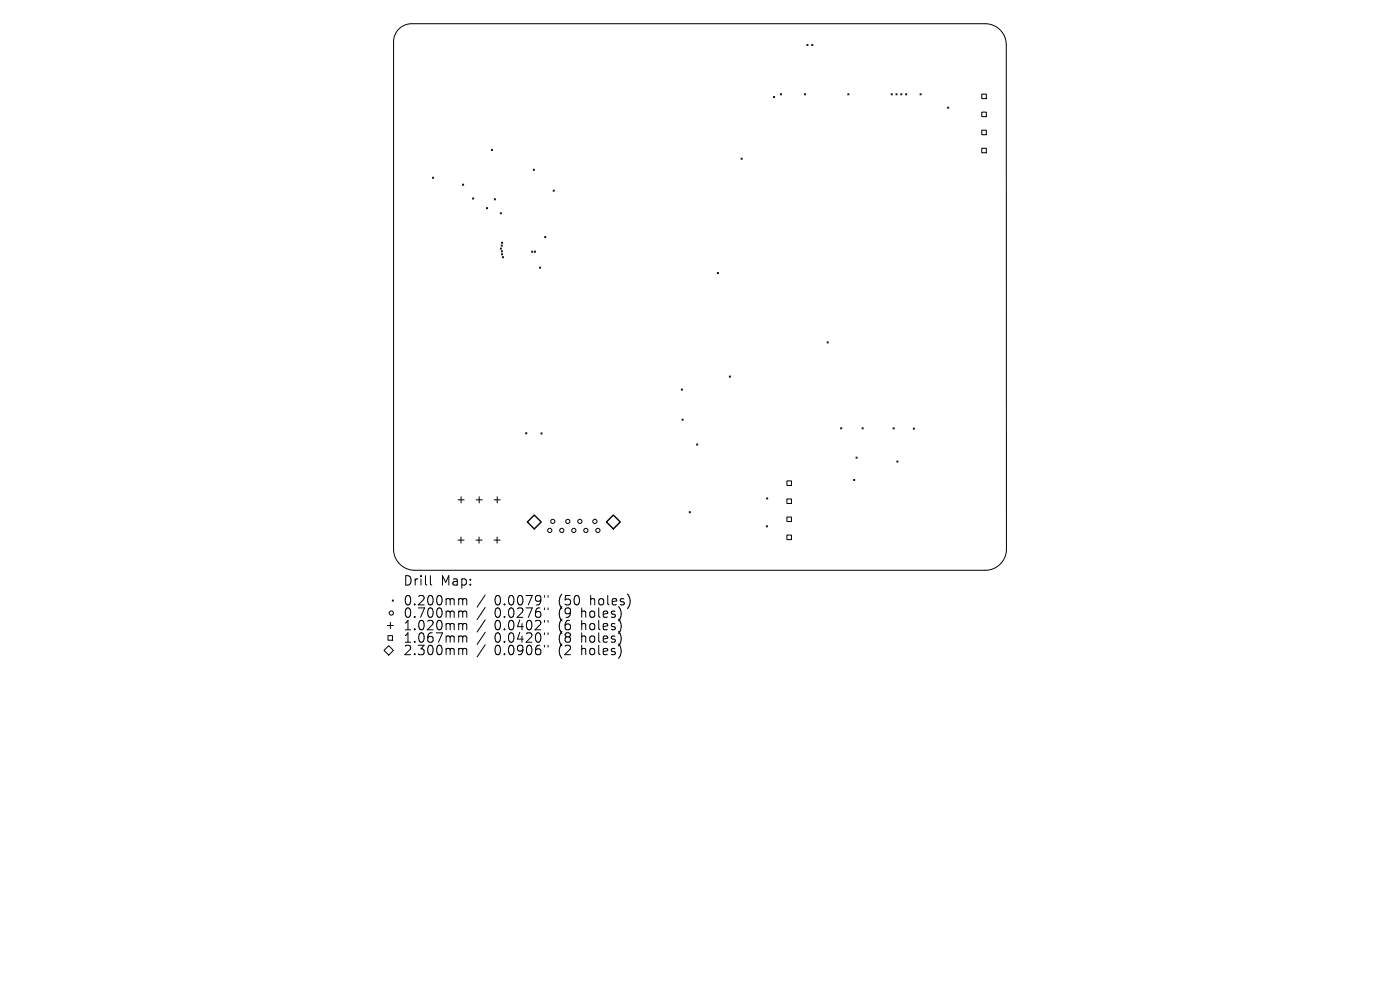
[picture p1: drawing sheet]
<svg xmlns="http://www.w3.org/2000/svg" width="297mm" height="210mm" viewBox="0 0 297 210" stroke-linecap="round" stroke-linejoin="round" font-family="sans-serif">
<defs><g id="words">
<g font-size="2.8">
<text x="85.5" y="124.5">Drill</text>
<text x="93.5" y="124.5">Map:</text>
<text x="85.5" y="128.7">0.200mm</text>
<text x="85.5" y="131.3">0.700mm</text>
<text x="104.9" y="128.7">0.0079&quot;</text>
<text x="104.9" y="131.3">0.0276&quot;</text>
<text x="118.6" y="128.7">(50</text>
<text x="118.6" y="131.3">(9</text>
<text x="123.6" y="131.3">holes)</text>
<text x="125.5" y="128.7">holes)</text>
<text x="85.5" y="134">1.020mm</text>
<text x="85.5" y="136.6">1.067mm</text>
<text x="104.9" y="134">0.0402&quot;</text>
<text x="104.9" y="136.6">0.0420&quot;</text>
<text x="118.6" y="134">(6</text>
<text x="118.6" y="136.6">(8</text>
<text x="123.6" y="134">holes)</text>
<text x="123.6" y="136.6">holes)</text>
<text x="85.5" y="139.3">2.300mm</text>
<text x="104.9" y="139.3">0.0906&quot;</text>
<text x="118.6" y="139.3">(2</text>
<text x="123.6" y="139.3">holes)</text>
</g>
</g></defs>
<g fill="none" stroke="#000" stroke-width=".21">
<path d="M84.6 6.2a3.8 3.8 0 0 1 2.7-1.2h121.7a4.5 4.5 0 0 1 4.5 4.5v107a4.5 4.5 0 0 1-4.5 4.5h-121a4.5 4.5 0 0 1-4.5-4.5v-107.6a3.8 3.8 0 0 1 1.1-2.7zM165.6 19.9l.2 .2M165.8 19.9l-.2 .2M170.7 19.9l.2 .2M170.9 19.9l-.2 .2M171.2 9.4l.2 .3M171.4 9.4l-.2 .3M172.2 9.4l.2 .3M172.4 9.4l-.2 .3M179.9 19.9l.2 .2M180.1 19.9l-.2 .2M189 19.9l.3 .2"/>
<path d="M189.3 19.9l-.3 .2M190.1 19.9l.2 .2M190.3 19.9l-.2 .2M191.1 19.9l.2 .2M191.3 19.9l-.2 .2M192.1 19.9l.3 .2M192.4 19.9l-.3 .2M195.2 19.9l.2 .2M195.4 19.9l-.2 .2M208.3 20h.9v.9h-.9zM91.7 37.6l.3 .2M92 37.6l-.3 .2"/>
<path d="M98.1 39.1l.3 .2M98.4 39.1l-.3 .2M104.2 31.7l.3 .3M104.5 31.7l-.3 .3M113.1 35.9l.3 .2M113.4 35.9l-.3 .2M157.2 33.5l.3 .3M157.5 33.5l-.3 .3M164.1 20.5l.2 .2M164.3 20.5l-.2 .2M201 22.7l.3 .3M201.3 22.7l-.3 .3"/>
<path d="M208.3 23.8h.9v1h-.9zM208.3 27.6h.9v1h-.9zM208.3 31.4h.9v1h-.9zM100.2 42l.3 .2M100.5 42l-.3 .2M103.2 44l.3 .3M103.5 44l-.3 .3M104.9 42.2l.2 .2M105.1 42.2l-.2 .2M106.1 45.1l.3 .3M106.1 52.6l.3 .3M106.3 52l.3 .2"/>
<path d="M106.3 53.2l.3 .3M106.4 45.1l-.3 .3M106.4 53.8l.2 .3M106.4 52.6l-.3 .3M106.4 51.4l.2 .2M106.6 52l-.3 .2M106.6 54.4l.2 .3M106.6 53.2l-.3 .3M106.6 53.8l-.2 .3M106.6 51.4l-.2 .2M106.8 54.4l-.2 .3M112.8 53.3l.2 .2"/>
<path d="M113 53.3l-.2 .2M113.4 53.3l.2 .2M113.6 53.3l-.2 .2M114.5 56.6l.2 .3M114.7 56.6l-.2 .3M115.5 50.2l.3 .2M115.8 50.2l-.3 .2M117.3 40.3l.3 .3M117.6 40.3l-.3 .3M152.2 57.8l.2 .2M152.4 57.8l-.2 .2M154.7 79.8l.3 .2"/>
<path d="M155 79.8l-.3 .2M175.5 72.5l.2 .3M175.7 72.5l-.2 .3M111.5 91.8l.3 .2M111.8 91.8l-.3 .2M114.7 91.8l.3 .3M115 91.8l-.3 .3M144.5 82.5l.3 .3M144.7 88.9l.2 .3M144.8 82.5l-.3 .3M144.9 88.9l-.2 .3M147.8 94.2l.2 .2"/>
<path d="M148 94.2l-.2 .2M178.3 90.7l.3 .3M178.6 90.7l-.3 .3M181.6 97l.2 .2M181.8 97l-.2 .2M182.9 90.7l.2 .3M183.1 90.7l-.2 .3M189.5 90.7l.2 .3M189.7 90.7l-.2 .3M190.3 97.8l.2 .2M190.5 97.8l-.2 .2M193.7 90.8l.3 .3"/>
<path d="M194 90.8l-.3 .3M97.1 114.6h1.3M97.2 106h1.3M97.8 113.9v1.3M97.8 105.4v1.3M101 114.6h1.3M101 106h1.3M101.6 113.9v1.3M101.7 105.4v1.3M104.8 114.6h1.3M104.8 106h1.3M105.5 113.9v1.3"/>
<path d="M105.5 105.4v1.3M146.2 108.5l.3 .3M146.5 108.5l-.3 .3M162.6 111.5l.2 .3M162.6 105.6l.3 .3M162.8 111.5l-.2 .3M162.9 105.6l-.3 .3M166.9 102h1v1h-1zM166.9 105.8h1v1h-1zM166.9 109.7h1v.9h-1zM166.9 113.5h1v1h-1zM181.1 101.7l.2 .2"/>
<path d="M181.3 101.7l-.2 .2M81.5 138l1-1 1 1-1 1zM82.2 132.7h1.3M82.3 134.8h1v1h-1zM82.8 132v1.3M83.2 127.3l.3 .2M83.5 127.3l-.3 .2M91.3 122.1v1.7l.3 .3M97.6 127h.3l.3 .3M97.6 129.6h.3l.3 .3M97.6 132.3l.5 .1 .1 .2M97.6 134.9l.5 .1 .1 .2"/>
<path d="M97.6 137.5h.3l.3 .3M98.2 127.3l.3-.3 .4 .1 .1 1.2M98.2 127.3v1M98.2 129.9v1.1M98.2 132.6v1M98.2 135.2v1M98.2 137.8v1.1M98.2 129.9l.3-.3 .4 .1 .1 1.3M98.2 132.6l.3-.3 .4 .1 .1 1.2M98.2 135.2l.3-.3 .4 .1 .1 1.2M98.2 137.8l.3-.3 .4 .1 .1 1.3M102.9 126.2l-1.7 2.6"/>
<path d="M102.9 128.9l-1.7 2.5M102.9 131.5l-1.7 2.6M102.9 134.1l-1.7 2.6M102.9 136.8l-1.7 2.6M115.5 126.3v.4M115.5 129v.3M115.5 131.6v.4M115.5 134.2v.4M115.5 136.9v.4M116.3 126.3v.4M116.3 129v.3M116.3 131.6v.4"/>
<path d="M116.3 134.2v.4M116.3 136.9v.4"/>
<circle cx="116.6" cy="112.5" r=".45"/>
<circle cx="117.3" cy="110.6" r=".45"/>
<circle cx="119.2" cy="112.5" r=".45"/>
<circle cx="120.5" cy="110.6" r=".45"/>
<circle cx="121.7" cy="112.5" r=".45"/>
<circle cx="123" cy="110.6" r=".45"/>
<circle cx="124.3" cy="112.5" r=".45"/>
<circle cx="126.2" cy="110.6" r=".45"/>
<circle cx="126.8" cy="112.5" r=".45"/>
<circle cx="83" cy="130" r=".45"/>
</g>
<path d="M111.9 110.7l1.4-1.4 1.5 1.4-1.5 1.5zM128.7 110.7l1.4-1.4 1.5 1.4-1.5 1.5z" fill="none" stroke="#000" stroke-width=".29"/>
<use href="#words"/>
</svg>
